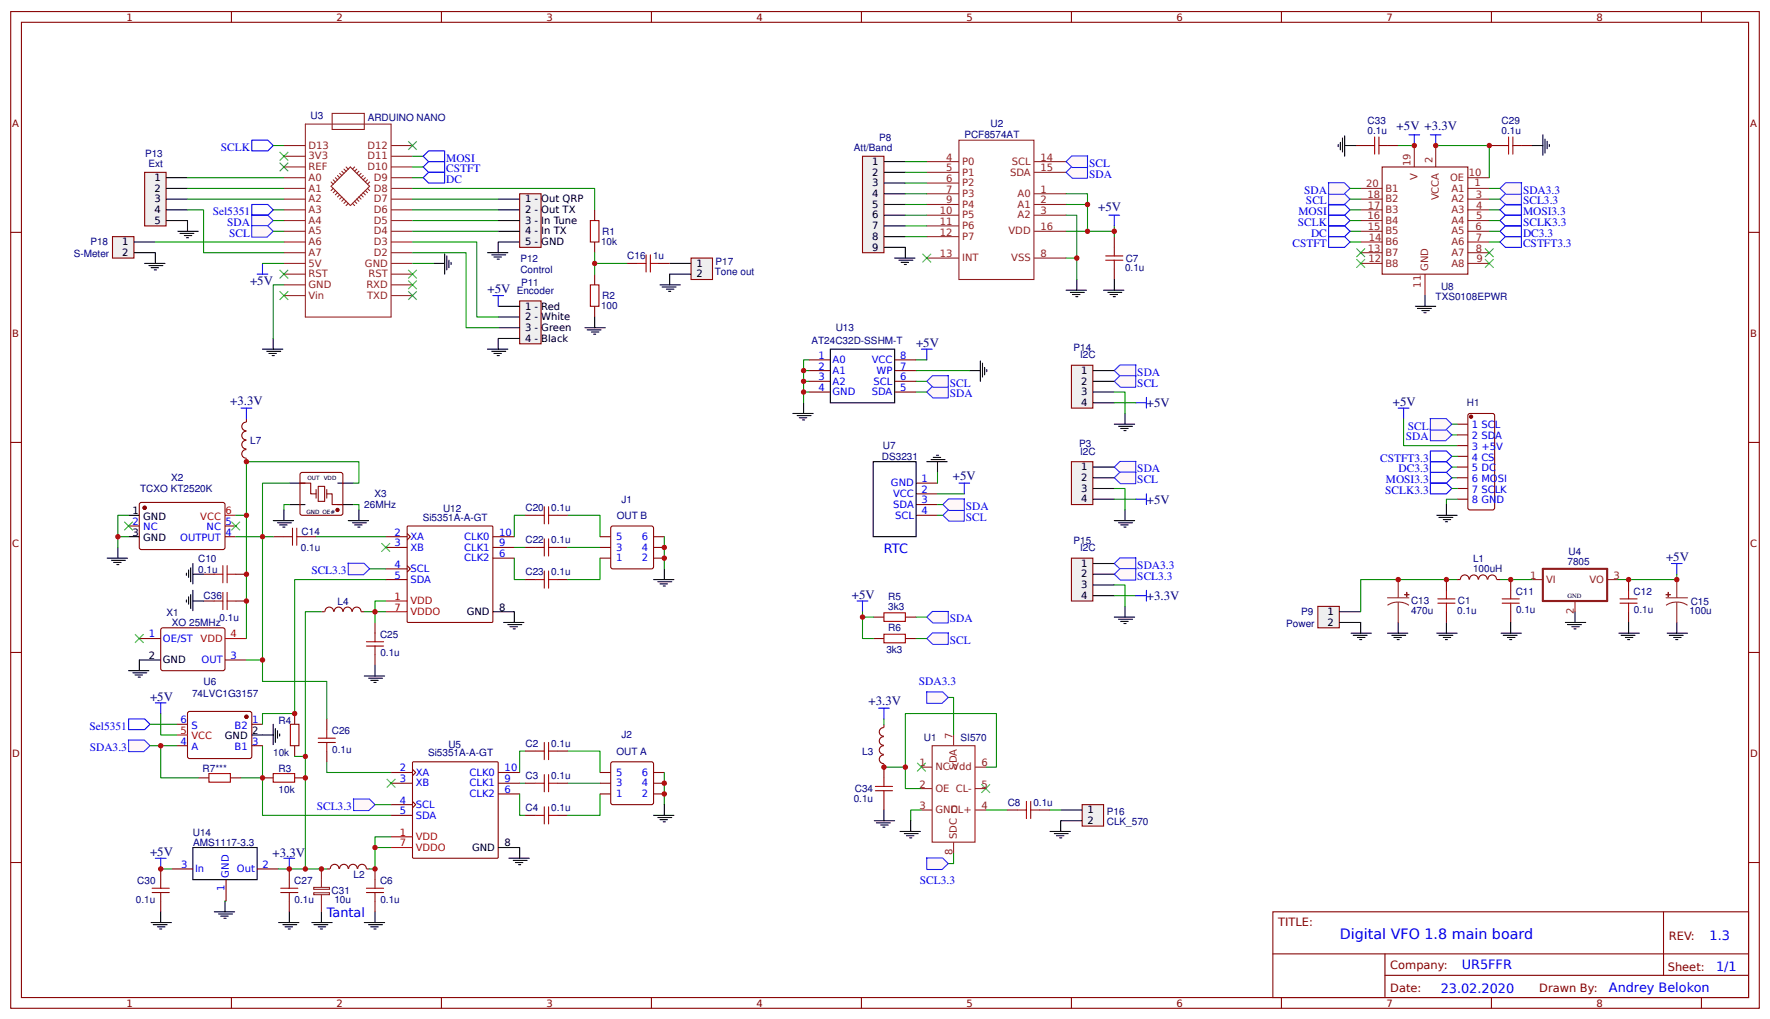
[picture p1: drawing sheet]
<svg xmlns="http://www.w3.org/2000/svg" width="437mm" height="252mm" viewBox="0 0 437 252" stroke-linecap="round" stroke-linejoin="round" font-family="sans-serif">
<defs><g id="words">
<text font-size="3.5" fill="#00f" x="330.9" y="231.9">Digital VFO 1.8 main board</text>
<g font-size="3.2" fill="#000080">
<text x="344.9" y="32.2">+5V +3.3V</text>
<text x="271.2" y="52">+5V</text>
<text x="61.7" y="70.4">+5V</text>
<text x="120.4" y="72.4">+5V</text>
<text x="226.2" y="85.7">+5V</text>
<text x="56.8" y="99.9">+3.3V</text>
<text x="283.2" y="100.5">+5V</text>
<text x="344" y="100.2">+5V</text>
<text x="235.3" y="118.5">+5V</text>
<text x="283.2" y="124.3">+5V</text>
<text x="411.4" y="138.5">+5V</text>
<text x="210.3" y="147.8">+5V</text>
<text x="283.2" y="148.1">+3.3V</text>
<text x="37" y="173">+5V</text>
<text x="214.5" y="174">+3.3V</text>
<text x="37" y="211.3">+5V</text>
<text x="67.3" y="211.6">+3.3V</text>
</g>
<g font-size="3.2" fill="#00f">
<text x="218.3" y="136.5">RTC</text>
<text x="80.7" y="226.4">Tantal</text>
<text x="422.2" y="232.1">1.3</text>
<text x="361" y="239.2">UR5FFR</text>
<text x="423.8" y="239.8">1/1</text>
<text x="355.8" y="245.1">23.02.2020</text>
<text x="397.3" y="245">Andrey Belokon</text>
</g>
<g font-size="2.8" fill="#00f">
<text x="54.6" y="37.3">SCLK</text>
<text x="110.2" y="39.9">MOSI</text>
<text x="268.9" y="41.2">SCL</text>
<text x="110.2" y="42.5">CSTFT</text>
<text x="110.2" y="45.2">DC</text>
<text x="268.9" y="43.9">SDA</text>
<text x="322" y="47.8">SDA</text>
<text x="376.1" y="47.8">SDA3.3</text>
<text x="52.5" y="53.1">Sel5351</text>
<text x="320.6" y="53.1">MOSI</text>
<text x="322.5" y="50.5">SCL</text>
<text x="376.1" y="50.5">SCL3.3</text>
<text x="376.1" y="53.1">MOSI3.3</text>
<text x="56.1" y="55.8">SDA</text>
<text x="56.6" y="58.4">SCL</text>
<text x="320.5" y="55.8">SCLK</text>
<text x="323.8" y="58.4">DC</text>
<text x="376.1" y="55.8">SCLK3.3</text>
<text x="376.1" y="58.4">DC3.3</text>
<text x="319.2" y="61.1">CSTFT</text>
<text x="376.1" y="61.1">CSTFT3.3</text>
<text x="234.6" y="95.5">SCL</text>
<text x="280.9" y="92.8">SDA</text>
<text x="280.9" y="95.5">SCL</text>
<text x="234.6" y="98.1">SDA</text>
<text x="347.6" y="106">SCL</text>
<text x="340.8" y="114">CSTFT3.3</text>
<text x="347.2" y="108.7">SDA</text>
<text x="280.9" y="116.6">SDA</text>
<text x="280.9" y="119.3">SCL</text>
<text x="342.2" y="119.3">MOSI3.3</text>
<text x="345.4" y="116.6">DC3.3</text>
<text x="238.5" y="125.9">SDA</text>
<text x="342.1" y="121.9">SCLK3.3</text>
<text x="238.5" y="128.5">SCL</text>
<text x="76.9" y="141.8">SCL3.3</text>
<text x="280.9" y="140.4">SDA3.3</text>
<text x="280.9" y="143.1">SCL3.3</text>
<text x="234.6" y="153.7">SDA</text>
<text x="234.6" y="159">SCL</text>
<text x="226.9" y="169.2">SDA3.3</text>
<text x="22.1" y="180.1">Sel5351</text>
<text x="22.2" y="185.4">SDA3.3</text>
<text x="78.2" y="200">SCL3.3</text>
<text x="227.2" y="218.1">SCL3.3</text>
</g>
<g font-size="2.8" fill="#800">
<text x="315.6" y="228.5">TITLE:</text>
<text x="412.1" y="232.1">REV:</text>
<text x="343.3" y="239.2">Company:</text>
<text x="411.9" y="239.7">Sheet:</text>
<text x="343.3" y="245">Date:</text>
<text x="380.1" y="245">Drawn By:</text>
</g>
<g font-size="2.5" fill="#800">
<text x="31.2" y="5.1">1</text>
<text x="83.1" y="5.1">2</text>
<text x="134.9" y="5.1">3</text>
<text x="186.8" y="5.1">4</text>
<text x="238.7" y="5.1">5</text>
<text x="290.5" y="5.1">6</text>
<text x="342.4" y="5.1">7</text>
<text x="394.2" y="5.1">8</text>
<text x="3" y="31.4">A</text>
<text x="432.2" y="31.4">A</text>
<text x="3" y="83.3">B</text>
<text x="432.2" y="83.3">B</text>
<text x="3" y="135.1">C</text>
<text x="432.2" y="135.1">C</text>
<text x="3" y="187">D</text>
<text x="432.2" y="187">D</text>
<text x="31.2" y="248.5">1</text>
<text x="83.1" y="248.5">2</text>
<text x="134.9" y="248.5">3</text>
<text x="186.8" y="248.5">4</text>
<text x="238.7" y="248.5">5</text>
<text x="290.5" y="248.5">6</text>
<text x="342.4" y="248.5">7</text>
<text x="394.2" y="248.5">8</text>
</g>
<g font-size="2.5" fill="#000080">
<text x="76.7" y="29.3">U3</text>
<text x="90.8" y="29.8">ARDUINO NANO</text>
<text x="217.1" y="34.8">P8</text>
<text x="238.1" y="34.1">PCF8574AT</text>
<text x="244.6" y="31.4">U2</text>
<text x="337.7" y="33">0.1u</text>
<text x="337.7" y="30.6">C33</text>
<text x="370.8" y="33">0.1u</text>
<text x="370.8" y="30.6">C29</text>
<text x="35.8" y="38.8">P13</text>
<text x="36.6" y="41.2">Ext</text>
<text x="210.9" y="37.3">Att/Band</text>
<text x="148.7" y="58">R1</text>
<text x="18.2" y="63.4">S-Meter</text>
<text x="22.3" y="60.5">P18</text>
<text x="128.5" y="64.7">P12</text>
<text x="148.4" y="60.4">10k</text>
<text x="154.9" y="64">C16</text>
<text x="161.3" y="64">1u</text>
<text x="176.7" y="65.5">P17</text>
<text x="278" y="64.6">C7</text>
<text x="128.5" y="67.3">Control</text>
<text x="128.7" y="70.7">P11</text>
<text x="176.5" y="67.9">Tone out</text>
<text x="277.8" y="67">0.1u</text>
<text x="355.9" y="71.5">U8</text>
<text x="127.6" y="72.6">Encoder</text>
<text x="148.4" y="76.3">100</text>
<text x="148.7" y="73.9">R2</text>
<text x="354.5" y="74.2">TXS0108EPWR</text>
<text x="206.4" y="81.8">U13</text>
<text x="200.4" y="85">AT24C32D-SSHM-T</text>
<text x="265.1" y="86.6">P14</text>
<text x="266.7" y="88.5">I2C</text>
<text x="362.2" y="100.3">H1</text>
<text x="61.8" y="109.6">L7</text>
<text x="217.8" y="113.5">DS3231</text>
<text x="218" y="110.8">U7</text>
<text x="266.5" y="110.4">P3</text>
<text x="266.7" y="112.3">I2C</text>
<text x="42.2" y="118.8">X2</text>
<text x="34.6" y="121.5">TCXO KT2520K</text>
<text x="90" y="125.4">26MHz</text>
<text x="92.5" y="122.8">X3</text>
<text x="153.5" y="124.1">J1</text>
<text x="104.4" y="128.5">Si5351A-A-GT</text>
<text x="109.4" y="126.4">U12</text>
<text x="129.8" y="126.2">C20</text>
<text x="136.1" y="126.2">0.1u</text>
<text x="152.3" y="128.1">OUT B</text>
<text x="74.3" y="136">0.1u</text>
<text x="74.5" y="132">C14</text>
<text x="129.8" y="134.1">C22</text>
<text x="136.1" y="134.1">0.1u</text>
<text x="265.1" y="134.2">P15</text>
<text x="266.7" y="136.1">I2C</text>
<text x="387.3" y="137">U4</text>
<text x="48.9" y="138.7">C10</text>
<text x="48.9" y="141.4">0.1u</text>
<text x="129.8" y="142">C23</text>
<text x="136.1" y="142">0.1u</text>
<text x="363.8" y="141.1">100uH</text>
<text x="363.8" y="138.8">L1</text>
<text x="387.1" y="139.4">7805</text>
<text x="50.3" y="148">C36</text>
<text x="83.3" y="149.3">L4</text>
<text x="219.3" y="148.1">R5</text>
<text x="348.5" y="149.2">C13</text>
<text x="360" y="149.2">C1</text>
<text x="374.3" y="146.8">C11</text>
<text x="403.4" y="146.8">C12</text>
<text x="417.5" y="149.3">C15</text>
<text x="41.1" y="152">X1</text>
<text x="42.5" y="154.6">XO 25MHz</text>
<text x="54.2" y="153.3">0.1u</text>
<text x="219.3" y="150.5">3k3</text>
<text x="219.4" y="155.9">R6</text>
<text x="317.6" y="154.7">Power</text>
<text x="321.4" y="151.8">P9</text>
<text x="348.4" y="151.6">470u</text>
<text x="359.8" y="151.6">0.1u</text>
<text x="374.4" y="151.4">0.1u</text>
<text x="403.5" y="151.4">0.1u</text>
<text x="417.2" y="151.7">100u</text>
<text x="93.9" y="157.4">C25</text>
<text x="93.9" y="162">0.1u</text>
<text x="218.9" y="161.1">3k3</text>
<text x="47.4" y="172.1">74LVC1G3157</text>
<text x="50.3" y="169.1">U6</text>
<text x="68.8" y="178.7">R4</text>
<text x="81.9" y="181.2">C26</text>
<text x="82" y="185.8">0.1u</text>
<text x="110.7" y="184.6">U5</text>
<text x="129.8" y="184.4">C2</text>
<text x="136.1" y="184.4">0.1u</text>
<text x="153.5" y="182.3">J2</text>
<text x="228.1" y="183">U1</text>
<text x="237.2" y="183">SI570</text>
<text x="50" y="190.6">R7***</text>
<text x="67.5" y="186.6">10k</text>
<text x="68.8" y="190.6">R3</text>
<text x="105.7" y="186.7">Si5351A-A-GT</text>
<text x="152.2" y="186.3">OUT A</text>
<text x="212.9" y="186.3">L3</text>
<text x="68.8" y="195.8">10k</text>
<text x="129.8" y="192.3">C3</text>
<text x="136.1" y="192.3">0.1u</text>
<text x="210.8" y="198">0.1u</text>
<text x="211.1" y="195.5">C34</text>
<text x="129.8" y="200.2">C4</text>
<text x="136.1" y="200.2">0.1u</text>
<text x="248.8" y="198.9">C8</text>
<text x="255.2" y="198.9">0.1u</text>
<text x="273.3" y="203.7">CLK_570</text>
<text x="273.3" y="201.3">P16</text>
<text x="47.6" y="206.5">U14</text>
<text x="47.7" y="208.8">AMS1117-3.3</text>
<text x="33.9" y="218.3">C30</text>
<text x="72.7" y="218.3">C27</text>
<text x="81.9" y="220.7">C31</text>
<text x="87.3" y="216.8">L2</text>
<text x="93.9" y="218.3">C6</text>
<text x="33.6" y="222.8">0.1u</text>
<text x="72.8" y="222.8">0.1u</text>
<text x="82.6" y="223">10u</text>
<text x="93.9" y="222.8">0.1u</text>
</g>
<g font-size="2.5" fill="#8d2323">
<text x="76.2" y="39.4">3V3</text>
<text x="76.2" y="36.7">D13</text>
<text x="90.7" y="39.4">D11</text>
<text x="90.7" y="36.7">D12</text>
<text x="233.6" y="39.6">4</text>
<text x="237.6" y="40.7">P0</text>
<text x="249.9" y="40.7">SCL</text>
<text x="256.9" y="39.6">14</text>
<text x="348.4" y="41.1" transform="rotate(-90 348.4 41.1)">19</text>
<text x="353.7" y="40.3" transform="rotate(-90 353.7 40.3)">2</text>
<text x="76.2" y="47.3">A1</text>
<text x="76.2" y="44.7">A0</text>
<text x="76.2" y="42">REF</text>
<text x="90.7" y="42">D10</text>
<text x="92.3" y="44.7">D9</text>
<text x="92.3" y="47.3">D8</text>
<text x="233.6" y="47.6">7</text>
<text x="233.6" y="44.9">6</text>
<text x="233.6" y="42.3">5</text>
<text x="237.6" y="46">P2</text>
<text x="237.6" y="43.3">P1</text>
<text x="249.4" y="43.3">SDA</text>
<text x="256.9" y="47.6">1</text>
<text x="256.9" y="42.3">15</text>
<text x="337.4" y="46.1">20</text>
<text x="342.1" y="47.3">B1</text>
<text x="350" y="44.4" transform="rotate(-90 350 44.4)">V</text>
<text x="358.1" y="44.8">OE</text>
<text x="358.4" y="47.3">A1</text>
<text x="362.7" y="43.5">10</text>
<text x="364.1" y="46">1</text>
<text x="76.2" y="52.6">A3</text>
<text x="76.2" y="50">A2</text>
<text x="92.3" y="50">D7</text>
<text x="92.3" y="52.6">D6</text>
<text x="232.1" y="52.9">10</text>
<text x="233.6" y="50.2">9</text>
<text x="237.6" y="53.9">P5</text>
<text x="237.6" y="51.3">P4</text>
<text x="237.6" y="48.6">P3</text>
<text x="251.3" y="53.9">A2</text>
<text x="251.3" y="51.3">A1</text>
<text x="251.3" y="48.6">A0</text>
<text x="256.9" y="52.9">3</text>
<text x="256.9" y="50.2">2</text>
<text x="337.7" y="48.9">18</text>
<text x="337.8" y="51.5">17</text>
<text x="342.1" y="52.6">B3</text>
<text x="342.1" y="50">B2</text>
<text x="355.3" y="49.5" transform="rotate(-90 355.3 49.5)">VCCA</text>
<text x="358.4" y="50">A2</text>
<text x="358.4" y="52.6">A3</text>
<text x="364.4" y="48.9">3</text>
<text x="364.5" y="51.6">4</text>
<text x="76.2" y="57.9">A5</text>
<text x="76.2" y="55.2">A4</text>
<text x="92.3" y="55.2">D5</text>
<text x="92.3" y="57.9">D4</text>
<text x="232.1" y="58.2">12</text>
<text x="232.1" y="55.5">11</text>
<text x="237.6" y="59.2">P7</text>
<text x="237.6" y="56.6">P6</text>
<text x="249" y="57.9">VDD</text>
<text x="256.9" y="56.8">16</text>
<text x="337.7" y="54.2">16</text>
<text x="337.8" y="56.8">15</text>
<text x="338" y="59.5">14</text>
<text x="342.1" y="57.9">B5</text>
<text x="342.1" y="55.2">B4</text>
<text x="358.4" y="55.2">A4</text>
<text x="358.4" y="57.9">A5</text>
<text x="364.3" y="56.8">6</text>
<text x="364.4" y="59.5">7</text>
<text x="364.5" y="54.2">5</text>
<text x="76.2" y="65.8">5V</text>
<text x="76.2" y="63.2">A7</text>
<text x="76.2" y="60.5">A6</text>
<text x="90.1" y="65.8">GND</text>
<text x="92.3" y="60.5">D3</text>
<text x="92.3" y="63.2">D2</text>
<text x="232.1" y="63.4">13</text>
<text x="237.6" y="64.5">INT</text>
<text x="249.7" y="64.5">VSS</text>
<text x="256.9" y="63.4">8</text>
<text x="337.8" y="62.1">13</text>
<text x="337.9" y="64.7">12</text>
<text x="342.1" y="65.8">B8</text>
<text x="342.1" y="63.2">B7</text>
<text x="342.1" y="60.5">B6</text>
<text x="358.4" y="60.5">A6</text>
<text x="358.4" y="63.2">A7</text>
<text x="358.4" y="65.8">A8</text>
<text x="364.4" y="62.1">8</text>
<text x="364.6" y="64.7">9</text>
<text x="76.2" y="71.1">GND</text>
<text x="76.2" y="68.5">RST</text>
<text x="90.5" y="71.1">RXD</text>
<text x="91" y="68.5">RST</text>
<text x="350.9" y="71" transform="rotate(-90 350.9 71)">11</text>
<text x="352.7" y="66.9" transform="rotate(-90 352.7 66.9)">GND</text>
<text x="76.2" y="73.8">Vin</text>
<text x="90.7" y="73.8">TXD</text>
<text x="377.8" y="142.8">1</text>
<text x="381.8" y="143.9">VI</text>
<text x="392.5" y="143.9">VO</text>
<text x="398.5" y="142.8">3</text>
<text x="388.7" y="151.5" transform="rotate(-90 388.7 151.5)">2</text>
<text x="235.2" y="182.5" transform="rotate(-90 235.2 182.5)">7</text>
<text x="227" y="189.1">1</text>
<text x="231" y="190.2">NC Vdd</text>
<text x="236.3" y="190" transform="rotate(-90 236.3 190)">SDA</text>
<text x="242.4" y="189.1">6</text>
<text x="227" y="194.4">2</text>
<text x="231" y="195.5">OE CL-</text>
<text x="242.4" y="194.4">5</text>
<text x="227" y="199.7">3</text>
<text x="231" y="200.8">GND</text>
<text x="234.8" y="200.8">CL+</text>
<text x="242.4" y="199.7">4</text>
<text x="236.3" y="207.1" transform="rotate(-90 236.3 207.1)">SDC</text>
<text x="235.2" y="211.1" transform="rotate(-90 235.2 211.1)">8</text>
</g>
<g font-size="2.5">
<text x="215.4" y="40.7">1</text>
<text x="38.1" y="44.7">1</text>
<text x="38.1" y="47.3">2</text>
<text x="215.4" y="43.3">2</text>
<text x="215.4" y="46">3</text>
<text x="38.1" y="50">3</text>
<text x="38.1" y="52.6">4</text>
<text x="129.6" y="50">1 - Out QRP</text>
<text x="129.6" y="52.6">2 - Out TX</text>
<text x="215.4" y="48.6">4</text>
<text x="215.4" y="51.3">5</text>
<text x="215.4" y="53.9">6</text>
<text x="38.1" y="55.2">5</text>
<text x="129.6" y="55.2">3 - In Tune</text>
<text x="129.6" y="57.9">4 - In TX</text>
<text x="215.4" y="56.6">7</text>
<text x="215.4" y="59.2">8</text>
<text x="30.2" y="60.5">1</text>
<text x="30.2" y="63.2">2</text>
<text x="129.6" y="60.5">5 - GND</text>
<text x="172" y="65.8">1</text>
<text x="215.4" y="61.9">9</text>
<text x="172" y="68.5">2</text>
<text x="129.6" y="76.4">1 - Red</text>
<text x="129.6" y="79.1">2 - White</text>
<text x="129.6" y="81.7">3 - Green</text>
<text x="129.6" y="84.3">4 - Black</text>
<text x="267" y="92.3">1</text>
<text x="267" y="94.9">2</text>
<text x="267" y="97.6">3</text>
<text x="267" y="100.2">4</text>
<text x="267" y="116.1">1</text>
<text x="267" y="118.7">2</text>
<text x="267" y="121.4">3</text>
<text x="267" y="124">4</text>
<text x="32.7" y="126.9">1</text>
<text x="35.4" y="128.3">GND</text>
<text x="32.7" y="132.2">3</text>
<text x="35.4" y="133.6">GND</text>
<text x="267" y="139.9">1</text>
<text x="267" y="142.6">2</text>
<text x="267" y="145.2">3</text>
<text x="267" y="147.8">4</text>
<text x="115.3" y="151.8">GND</text>
<text x="123.3" y="150.8">8</text>
<text x="327.8" y="151.8">1</text>
<text x="327.8" y="154.5">2</text>
<text x="36.8" y="162.7">2</text>
<text x="40.2" y="163.7">GND</text>
<text x="55.5" y="182.5">GND</text>
<text x="62.3" y="181.2">2</text>
<text x="268.6" y="200.8">1</text>
<text x="268.6" y="203.4">2</text>
<text x="124.6" y="209">8</text>
<text x="116.6" y="210">GND</text>
</g>
<g font-size="2.5" fill="#00f">
<text x="202.2" y="88.6">1</text>
<text x="205.6" y="89.6">A0</text>
<text x="215.3" y="89.6">VCC</text>
<text x="222.2" y="88.6">8</text>
<text x="202.2" y="91.2">2</text>
<text x="202.2" y="93.9">3</text>
<text x="205.6" y="92.3">A1</text>
<text x="205.6" y="94.9">A2</text>
<text x="215.7" y="94.9">SCL</text>
<text x="216.5" y="92.3">WP</text>
<text x="222.2" y="93.9">6</text>
<text x="222.2" y="91.2">7</text>
<text x="202.2" y="96.5">4</text>
<text x="205.6" y="97.6">GND</text>
<text x="215.3" y="97.6">SDA</text>
<text x="222.2" y="96.5">5</text>
<text x="363.5" y="105.8">1 SCL</text>
<text x="363.5" y="108.4">2 SDA</text>
<text x="363.5" y="111.1">3 +5V</text>
<text x="363.5" y="113.7">4 CS</text>
<text x="227.5" y="119">1</text>
<text x="363.5" y="116.4">5 DC</text>
<text x="363.5" y="119">6 MOSI</text>
<text x="220" y="120.1">GND</text>
<text x="220.5" y="122.7">VCC</text>
<text x="220.6" y="125.4">SDA</text>
<text x="227.5" y="121.7">2</text>
<text x="227.5" y="124.3">3</text>
<text x="363.5" y="121.7">7 SCLK</text>
<text x="363.5" y="124.3">8 GND</text>
<text x="32.7" y="129.6">2</text>
<text x="35.4" y="130.9">NC</text>
<text x="51" y="130.9">NC</text>
<text x="55.7" y="129.6">5</text>
<text x="221" y="128">SCL</text>
<text x="227.5" y="126.9">4</text>
<text x="44.5" y="133.6">OUTPUT</text>
<text x="55.7" y="132.2">4</text>
<text x="97.4" y="132.2">2</text>
<text x="97.4" y="134.9">3</text>
<text x="101.3" y="133.3">XA</text>
<text x="101.3" y="135.9">XB</text>
<text x="114.6" y="135.9">CLK1</text>
<text x="114.6" y="133.3">CLK0</text>
<text x="123.3" y="137.5">6</text>
<text x="123.3" y="134.9">9</text>
<text x="123.3" y="132.2">10</text>
<text x="152.1" y="135.9">3</text>
<text x="152.1" y="133.3">5</text>
<text x="158.5" y="135.9">4</text>
<text x="158.5" y="133.3">6</text>
<text x="97.4" y="140.2">4</text>
<text x="97.4" y="142.8">5</text>
<text x="101.3" y="141.2">SCL</text>
<text x="101.3" y="143.9">SDA</text>
<text x="114.6" y="138.6">CLK2</text>
<text x="152.1" y="138.6">1</text>
<text x="158.5" y="138.6">2</text>
<text x="36.8" y="157.4">1</text>
<text x="40.2" y="158.4">OE/ST</text>
<text x="49.8" y="163.7">OUT</text>
<text x="56.9" y="162.7">3</text>
<text x="44.6" y="178.5">6</text>
<text x="47.3" y="179.9">S</text>
<text x="57.9" y="179.9">B2</text>
<text x="62.3" y="178.5">1</text>
<text x="44.6" y="183.8">4</text>
<text x="47.3" y="185.2">A</text>
<text x="57.9" y="185.2">B1</text>
<text x="62.3" y="183.8">3</text>
<text x="98.7" y="190.4">2</text>
<text x="102.7" y="191.5">XA</text>
<text x="115.9" y="191.5">CLK0</text>
<text x="124.6" y="190.4">10</text>
<text x="152.1" y="191.5">5</text>
<text x="158.5" y="191.5">6</text>
<text x="98.7" y="193.1">3</text>
<text x="102.7" y="194.2">XB</text>
<text x="115.9" y="196.8">CLK2</text>
<text x="115.9" y="194.2">CLK1</text>
<text x="124.6" y="195.7">6</text>
<text x="124.6" y="193.1">9</text>
<text x="152.1" y="196.8">1</text>
<text x="152.1" y="194.2">3</text>
<text x="158.5" y="196.8">2</text>
<text x="158.5" y="194.2">4</text>
<text x="98.7" y="198.4">4</text>
<text x="98.7" y="201">5</text>
<text x="102.7" y="199.4">SCL</text>
<text x="102.7" y="202.1">SDA</text>
<text x="44.7" y="214.3">3</text>
<text x="48.2" y="215.3">In</text>
<text x="58.5" y="215.3">Out</text>
<text x="64.8" y="214.3">2</text>
<text x="55.4" y="220.1" transform="rotate(-90 55.4 220.1)">1</text>
<text x="56.5" y="216.6" transform="rotate(-90 56.5 216.6)">GND</text>
</g>
<g font-size="2.5" fill="#f00">
<text x="49.4" y="128.3">VCC</text>
<text x="55.7" y="126.9">6</text>
<text x="97.4" y="148.1">1</text>
<text x="101.3" y="149.2">VDD</text>
<text x="97.4" y="150.8">7</text>
<text x="101.3" y="151.8">VDDO</text>
<text x="49.5" y="158.4">VDD</text>
<text x="56.9" y="157.4">4</text>
<text x="44.6" y="181.2">5</text>
<text x="47.3" y="182.5">VCC</text>
<text x="98.7" y="206.3">1</text>
<text x="98.7" y="209">7</text>
<text x="102.7" y="207.4">VDD</text>
<text x="102.7" y="210">VDDO</text>
</g>
<text font-size="1.6" x="387.1" y="147.6">GND</text>
<g font-size="1.4">
<text x="75.9" y="118.5">OUT</text>
<text x="79.9" y="118.5">VDD</text>
<text x="75.7" y="126.9">GND OE#</text>
</g>
</g></defs>
<g fill="none" stroke="#800" stroke-width=".26">
<path d="M2.6 2.9h431.8v246h-431.8zM5.3 5.5h426.5v240.8h-426.5zM57.1 2.9v2.6M109 2.9v2.6M160.9 2.9v2.6M212.7 2.9v2.6M264.6 2.9v2.6M316.4 2.9v2.6M368.3 2.9v2.6M420.2 2.9v2.6M2.6 57.4h2.7M431.8 57.4h2.6"/>
<path d="M2.6 109.2h2.7M431.8 109.2h2.6M2.6 161.1h2.7M431.8 161.1h2.6M2.6 212.9h2.7M431.8 212.9h2.6M314.3 225.1h117.5v21.2h-117.5zM314.4 235.5h117.3M342 235.5v10.6M410.8 225.1v15.7M57.1 246.3v2.6M109 246.3v2.6"/>
<path d="M160.9 246.3v2.6M212.7 246.3v2.6M264.6 246.3v2.6M316.4 246.3v2.6M342 240.8h89.7M368.3 246.3v2.6M420.2 246.3v2.6"/>
</g>
<g fill="#fff7f8" stroke="#430aff" stroke-width=".26">
<path d="M371.8 47.8h4l-.1 2.8h-3.8l-1.5-1.4z"/>
<path d="M371.8 45.1h4l-.1 2.9h-3.8l-1.5-1.5z"/>
<path d="M328 47.8h4l1.4 1.4-1.5 1.4h-3.8z"/>
<path d="M328 45.1h4l1.4 1.4-1.5 1.5h-3.8z"/>
</g>
<path d="M347.9 33.3h2.7M349.2 33.3v2.6M353.2 33.3h2.7M354.5 33.3v2.6" fill="none" stroke="#00f" stroke-width=".26"/>
<g fill="none" stroke="#8d2323" stroke-width=".26">
<path d="M349.2 35.9v5.3M354.5 35.9v5.3M336 46.5h5.3M336 49.2h5.3M336 51.8h5.3M336 54.5h5.3M336 57.1h5.3M336 59.7h5.3M362.5 46.5h5.3M362.5 49.2h5.3M362.5 51.8h5.3M362.5 54.5h5.3"/>
<path d="M362.5 57.1h5.3M362.5 59.7h5.3M362.5 43.9h5.3M336 62.4h5.3M336 65h5.3M351.9 67.7v5.3M362.5 62.4h5.3M362.5 65h5.3M378.4 143.1h2.6M388.9 148.4v2.6M396.9 143.1h2.6"/>
</g>
<path d="M341.3 41.2h21.2v26.5h-21.2z" fill="none" stroke="#800" stroke-width=".26"/>
<path d="M349.5 75.6h5M350 76.1h3.5M351.1 76.7h1.9M351.6 77.2h.6M351.9 73v2.6" fill="none" stroke="#000" stroke-width=".26"/>
<path d="M354.5 35.9h13.3v8M333.4 46.5h2.6M333.4 49.2h2.6M367.8 46.5h2.6M367.8 49.2h2.6" fill="none" stroke="#080" stroke-width=".26"/>
<path d="M381 140.4h15.9v8h-15.9z" fill="none" stroke="#8d2323" stroke-width=".53"/>
<g fill="#fff7f8" stroke="#430aff" stroke-width=".26">
<path d="M62.1 53.1h4l1.4 1.4-1.6 1.4h-3.7z"/>
<path d="M62.1 55.7h4l1.4 1.4-1.6 1.5h-3.7z"/>
</g>
<path d="M67.5 54.5h2.6M67.5 57.1h2.6M128.3 196v5.3h1.3M128.3 193.4h1.3M129.6 185.4h-1.3v5.3" fill="none" stroke="#080" stroke-width=".26"/>
<path d="M125.7 211.9h5M126.7 212.4h3.5M127.3 212.9h1.8M128.1 213.5h.5M128.3 209.2v2.7" fill="none" stroke="#000" stroke-width=".26"/>
<path d="M132.3 185.4h2.1M132.3 193.4h2.1M134.4 183.3v4.2M134.4 191.2v4.3M134.4 199.2v4.2M135.5 185.4h2.1M135.5 183.3v4.2M135.5 191.2v4.3M135.5 199.2v4.2M135.5 193.4h2.1M132.3 201.3h2.1M135.5 201.3h2.1" fill="none" stroke="#a00000" stroke-width=".26"/>
<path d="M129.6 185.4h2.7M129.6 193.4h2.7M137.6 185.4h2.6M137.6 193.4h2.6M129.6 201.3h2.7M137.6 201.3h2.6" fill="none" stroke="#800" stroke-width=".26"/>
<g fill="none" stroke="#8d2323" stroke-width=".26">
<path d="M228.9 39.9h7.9M236.8 34.6h18.5v34.4h-18.5zM255.3 39.9h8M228.9 58.4h7.9M228.9 55.8h7.9M228.9 53.1h7.9M228.9 50.5h7.9M228.9 47.8h7.9M228.9 45.2h7.9M228.9 42.5h7.9M255.3 53.1h8M255.3 50.5h8"/>
<path d="M255.3 47.8h8M255.3 42.5h8M255.3 57.1h8M228.9 63.7h7.9M255.3 63.7h8"/>
</g>
<g fill="#fff7f8" stroke="#430aff" stroke-width=".26">
<path d="M264.6 41.2h4v2.8h-3.8l-1.5-1.5z"/>
<path d="M264.6 38.5h4v2.9h-3.8l-1.5-1.5z"/>
</g>
<g fill="none" stroke="#000" stroke-width=".26">
<path d="M107.2 65h2.6M109.8 62.7v5M110.3 63.2v3.4M110.9 64.2v1.9M111.4 64.8v.5M263.3 71.6h5M264.3 72.2h3.5M264.8 72.7h1.9M265.6 73.2h.6M265.9 69v2.6M272.5 71.6h5M273.6 72.2h3.4"/>
<path d="M274.1 72.7h1.9M274.9 73.2h.5M275.2 69v2.6M64.8 86.2h5M65.9 86.7h3.4M66.4 87.3h1.9M67.2 87.8h.5M67.5 83.6v2.6"/>
</g>
<path d="M263.3 53.1h2.6v10.6h-2.6M263.3 47.8h5.3v2.7M263.3 50.5h5.3v6.6M275.2 55.8v1.3h-11.9M275.2 57.1v1.3M64.8 65h5.3M70.1 70.3h-2.6v13.3M101.9 65h5.3M265.9 63.7v5.3M140.2 185.4h8v5.3M140.2 193.4h8M148.2 196v5.3h-8" fill="none" stroke="#080" stroke-width=".26"/>
<path d="M273.8 53.1h2.7M275.2 53.1v2.7M63.5 67.7h2.6M64.8 65v2.7" fill="none" stroke="#00f" stroke-width=".26"/>
<path d="M273 64.2h4.3M273 63.2h4.3M275.2 61.1v2.1M275.2 64.2v2.2" fill="none" stroke="#a00000" stroke-width=".26"/>
<path d="M275.2 58.4v2.7M275.2 66.4v2.6" fill="none" stroke="#800" stroke-width=".26"/>
<path d="M213 38.6h5.3v23.8h-5.3z" fill="#efefef" stroke="#800" stroke-width=".26"/>
<g fill="none" stroke="#000" stroke-width=".26">
<path d="M218.3 39.9h5.3M218.3 42.5h5.3M218.3 45.2h5.3M218.3 47.8h5.3M218.3 50.5h5.3M218.3 53.1h5.3M218.3 55.8h5.3M218.3 58.4h5.3M218.3 61.1h5.3v2.6M220.9 63.7h5.1M222 64.2h3.4M222.5 64.8h1.9"/>
<path d="M223.3 65.3h.5M123 209.2h5.3"/>
</g>
<path d="M223.6 39.9h5.3M223.6 42.5h5.3M223.6 45.2h5.3M223.6 47.8h5.3M223.6 50.5h5.3M223.6 53.1h5.3M223.6 55.8h5.3M223.6 58.4h5.3" fill="none" stroke="#080" stroke-width=".26"/>
<path d="M96.6 190.7h5.3M96.6 193.4h5.3M96.6 198.6h5.3M101.9 189.9l.8 .8-.8 .8M101.9 197.9l.8 .7-.8 .8M101.9 188.2l.2-.1h20.7l.2 .1v23.4l-.1 .2-20.8 .1-.2-.2zM123 190.7h5.3M123 193.4h5.3M123 196h5.3M96.6 201.3h5.3" fill="none" stroke="#800" stroke-width=".26"/>
<path d="M96.6 206.6h5.3M96.6 209.2h5.3" fill="none" stroke="#f00" stroke-width=".26"/>
<path d="M325.4 149.7h5.3v5.3h-5.3z" fill="#efefef" stroke="#800" stroke-width=".26"/>
<g fill="none" stroke="#000" stroke-width=".26">
<path d="M330.7 151h5.3M330.7 153.7h5.3v2.6M333.6 156.3h5.1M334.2 156.8h3.4M335.2 157.4h1.9M335.8 157.9h.5M370.7 156.3h5M371.2 156.8h3.4M372.3 157.4h1.8M372.8 157.9h.5M373.1 153.7v2.6M386.6 153.7h5"/>
<path d="M387.1 154.2h3.4M388.1 154.7h1.9M388.7 155.3h.5M388.9 151v2.7M399.8 156.3h5M400.3 156.8h3.5M401.4 157.4h1.8M401.9 157.9h.5M402.2 153.7v2.6"/>
</g>
<path d="M370.9 148.9h4.3M370.9 147.8h4.3M373.1 145.7v2.1M373.1 148.9v2.1M400 148.9h4.3M400 147.8h4.3M402.2 145.7v2.1M402.2 148.9v2.1" fill="none" stroke="#a00000" stroke-width=".26"/>
<path d="M373.1 143.1v2.6M373.1 151v2.7M402.2 143.1v2.6M402.2 151v2.7" fill="none" stroke="#800" stroke-width=".26"/>
<path d="M370.4 143.1h8M399.5 143.1h14.6" fill="none" stroke="#080" stroke-width=".26"/>
<path d="M412.7 139.1h2.7M414.1 139.1v2.7" fill="none" stroke="#00f" stroke-width=".26"/>
<path d="M128.3 74.3h5.3v10.6h-5.3z" fill="#efefef" stroke="#800" stroke-width=".26"/>
<g fill="none" stroke="#000" stroke-width=".26">
<path d="M43.9 57.1h5M44.4 57.6h3.5M45.5 58.2h1.9M46 58.7h.6M46.3 54.5v2.6M123 59.7v2.7M120.4 62.4h5M121.4 62.9h3.5M122 63.4h1.8M122.8 64h.5M123 75.6h5.3M123 78.3h5.3"/>
<path d="M120.4 86.2h5M121.4 86.7h3.5M122 87.3h1.8M122.8 87.8h.5M123 80.9h5.3M128.3 83.6h-5.3v2.6M275.2 104.7h5M276.2 105.3h3.5M276.8 105.8h1.8M277.5 106.3h.6M277.8 102.1v2.6M411.7 156.3h5"/>
<path d="M412.2 156.8h3.5M413.3 157.4h1.8M413.8 157.9h.5M414.1 153.7v2.6"/>
</g>
<path d="M121.7 73h2.7M123 73v2.6" fill="none" stroke="#00f" stroke-width=".26"/>
<path d="M46.3 49.2h23.8M46.3 46.5h23.8M101.9 59.7h15.8v18.6h5.3M101.9 57.1h21.1M101.9 54.5h21.1M101.9 51.8h21.1M101.9 49.2h21.1M101.9 62.4h13.2v18.5h7.9" fill="none" stroke="#080" stroke-width=".26"/>
<g fill="#fff7f8" stroke="#430aff" stroke-width=".26">
<path d="M275.2 91.5l1.4-1.4h3.9v2.8h-3.8z"/>
<path d="M275.2 94.1l1.4-1.3h3.9v2.8h-3.8z"/>
</g>
<path d="M359.8 143.1h-23.8v7.9M64.8 184.1v17.2h31.8" fill="none" stroke="#080" stroke-width=".26"/>
<g fill="none" stroke="#8d2323" stroke-width=".26">
<path d="M70.1 38.6h5.3M70.1 35.9h5.3M75.4 30.6h21.2v47.7h-21.2zM82 28h8v4h-8zM96.6 38.6h5.3M96.6 35.9h5.3M70.1 41.2h5.3M70.1 43.9h5.3M70.1 46.5h5.3M70.1 49.2h5.3M70.1 51.8h5.3M70.1 54.5h5.3"/>
<path d="M70.1 57.1h5.3M70.1 59.7h5.3M81.8 44.9l.5 .6M82.3 44.4l.5 .5M82.3 46.5l-.5 .5M82.8 43.9l.5 .5M82.8 47l-.5 .6M83.3 43.3l.6 .6M83.3 47.6l-.5 .5M83.9 42.8l.5 .5M83.9 48.1l-.6 .5M84.4 42.3l.5 .5"/>
<path d="M84.4 48.6l-.5 .6M84.9 41.8l.6 .5M84.9 49.2l-.5 .5M85.5 41.2l.5 .6M85.5 49.7l-.6 .5M86 50.2l-.5 .5M86.5 41.2l4.8 4.8-4.8 4.7-4.7-4.7zM87 50.2l.6 .5M87.6 49.7l.5 .5M87.6 41.2l-.6 .6M88.1 49.2l.5 .5M88.1 41.8l-.5 .5"/>
<path d="M88.6 48.6l.6 .6M88.6 42.3l-.5 .5M89.2 48.1l.5 .5M89.2 42.8l-.6 .5M89.7 47.6l.5 .5M89.7 43.3l-.5 .6M90.2 43.9l-.5 .5M90.2 47l.6 .6M90.8 44.4l-.6 .5M90.8 46.5l.5 .5M91.3 44.9l-.5 .6M96.6 41.2h5.3"/>
<path d="M96.6 43.9h5.3M96.6 46.5h5.3M96.6 49.2h5.3M96.6 51.8h5.3M96.6 54.5h5.3M96.6 57.1h5.3M96.6 59.7h5.3M70.1 62.4h5.3M70.1 65h5.3M70.1 67.7h5.3M70.1 70.3h5.3M70.1 73h5.3"/>
<path d="M96.6 62.4h5.3M96.6 65h5.3M96.6 67.7h5.3M96.6 70.3h5.3M96.6 73h5.3"/>
</g>
<g fill="none" stroke="#000" stroke-width=".26">
<path d="M275.2 128.5h5M276.2 129.1h3.5M276.8 129.6h1.8M277.5 130.1h.6M277.8 125.9v2.6M354.8 156.3h5M355.3 156.8h3.5M356.4 157.4h1.8M356.9 157.9h.6M357.2 153.7v2.6M90 227.8h5M91 228.3h3.5"/>
<path d="M91.5 228.8h1.9M92.3 229.3h.6M92.6 225.1v2.7"/>
</g>
<path d="M355.1 148.9h4.2M355.1 147.8h4.2M357.2 145.7v2.1M357.2 148.9v2.1M90.5 219.3h4.2M92.6 217.2v2.1M90.5 220.3h4.2M92.6 220.3v2.2" fill="none" stroke="#a00000" stroke-width=".26"/>
<path d="M357.2 143.1v2.6M357.2 151v2.7M359.8 143.1h.8M360.7 143.1a1.06 1.06 0 0 1 1-1.2 1.06 1.06 0 0 1 1.1 1.2M362.9 143.1a1.06 1.06 0 0 1 1.1-1.2 1.06 1.06 0 0 1 1 1.2M365.1 143.1a1.06 1.06 0 0 1 1.1-1.2 1.06 1.06 0 0 1 1 1.2M367.4 143.1a1.06 1.06 0 0 1 1.1-1.2 1.06 1.06 0 0 1 1 1.2M369.6 143.1h.8M92.6 214.5v2.7M92.6 222.5v2.6" fill="none" stroke="#800" stroke-width=".26"/>
<g fill="#fff7f8" stroke="#430aff" stroke-width=".26">
<path d="M275.2 115.3l1.4-1.4h3.9v2.9h-3.8z"/>
<path d="M275.2 118l1.4-1.4h3.9v2.8h-3.8z"/>
</g>
<path d="M275.2 152.3h5M276.2 152.9h3.5M276.8 153.4h1.8M277.5 153.9h.6M277.8 149.7v2.6" fill="none" stroke="#000" stroke-width=".26"/>
<path d="M264.6 90.2h5.3v10.6h-5.3z" fill="#efefef" stroke="#800" stroke-width=".26"/>
<path d="M269.9 91.5h5.3M269.9 94.1h5.3M269.9 96.8h5.3M269.9 99.4h5.3" fill="none" stroke="#000" stroke-width=".26"/>
<path d="M280.5 99.4h2.6M283.1 98.1v2.7" fill="none" stroke="#00f" stroke-width=".26"/>
<path d="M275.2 96.8h2.6v5.3M275.2 99.4h5.3" fill="none" stroke="#080" stroke-width=".26"/>
<path d="M264.6 114h5.3v10.6h-5.3z" fill="#efefef" stroke="#800" stroke-width=".26"/>
<path d="M269.9 115.3h5.3M269.9 118h5.3M269.9 120.6h5.3M269.9 123.2h5.3" fill="none" stroke="#000" stroke-width=".26"/>
<path d="M280.5 123.2h2.6M283.1 121.9v2.7" fill="none" stroke="#00f" stroke-width=".26"/>
<path d="M275.2 120.6h2.6v5.3M275.2 123.2h5.3" fill="none" stroke="#080" stroke-width=".26"/>
<path d="M264.6 137.8h5.3v10.6h-5.3z" fill="#efefef" stroke="#800" stroke-width=".26"/>
<path d="M269.9 139.1h5.3M269.9 141.8h5.3M269.9 144.4h5.3M269.9 147.1h5.3" fill="none" stroke="#000" stroke-width=".26"/>
<path d="M101.9 46.5h44.9v5.3M275.2 144.4h2.6v5.3M275.2 147.1h5.3" fill="none" stroke="#080" stroke-width=".26"/>
<path d="M128.3 47.8h5.3v13.3h-5.3z" fill="#efefef" stroke="#800" stroke-width=".26"/>
<path d="M123 49.2h5.3M123 51.8h5.3M123 54.5h5.3M123 57.1h5.3M123 59.7h5.3" fill="none" stroke="#000" stroke-width=".26"/>
<path d="M170.7 63.7h5.2v5.3h-5.2z" fill="#efefef" stroke="#800" stroke-width=".26"/>
<path d="M146.8 78.3v2.6M163 70.3h5M163.5 70.9h3.5M164.6 71.4h1.8M165.1 71.9h.5M165.4 65h5.3M170.7 67.7h-5.3v2.6M144.5 80.9h5M145 81.4h3.4M146 82h1.9M146.6 82.5h.5" fill="none" stroke="#000" stroke-width=".26"/>
<path d="M145.8 54.5h2.1v5.2h-2.1zM145.8 70.3h2.1v5.3h-2.1zM157.4 65h2.1M159.5 62.9v4.3M160.6 65h2.1M160.6 62.9v4.3" fill="none" stroke="#a00000" stroke-width=".26"/>
<path d="M146.8 51.8v2.7M146.8 59.7v2.7M146.8 67.7v2.6M146.8 75.6v2.7M154.8 65h2.6M162.7 65h2.7" fill="none" stroke="#800" stroke-width=".26"/>
<path d="M146.8 62.4v5.3M146.8 65h8" fill="none" stroke="#080" stroke-width=".26"/>
<path d="M27.8 58.4h5.3v5.3h-5.3z" fill="#efefef" stroke="#800" stroke-width=".26"/>
<path d="M33.1 59.7h5.3M33.1 62.4h5.3v2.6M35.7 65h5M36.8 65.6h3.4M37.3 66.1h1.9M38.1 66.6h.5" fill="none" stroke="#000" stroke-width=".26"/>
<path d="M38.4 59.7h31.7" fill="none" stroke="#080" stroke-width=".26"/>
<path d="M35.7 42.5h5.3v13.3h-5.3z" fill="#efefef" stroke="#800" stroke-width=".26"/>
<path d="M41 43.9h5.3M41 46.5h5.3M41 49.2h5.3M41 51.8h5.3M41 54.5h5.3" fill="none" stroke="#000" stroke-width=".26"/>
<g fill="none" stroke="#080" stroke-width=".26">
<path d="M67.5 35.9h2.6M101.9 38.6h2.6M46.3 43.9h23.8M101.9 43.9h2.6M101.9 41.2h2.6M333.4 51.8h2.6M333.4 54.5h2.6M333.4 57.1h2.6M333.4 59.7h2.6M367.8 51.8h2.6M367.8 54.5h2.6M367.8 57.1h2.6"/>
<path d="M367.8 59.7h2.6"/>
</g>
<path d="M62.2 34.6h3.9l1.4 1.3-1.4 1.4h-3.9zM105.8 39.9h4v2.6h-4l-1.3-1.3zM105.8 42.5h4v2.7h-4l-1.3-1.3zM328.1 50.5h4l1.3 1.3-1.3 1.3h-4zM328.1 53.1h4l1.3 1.4-1.3 1.3h-4zM328.1 58.4h4l1.3 1.3-1.3 1.4h-4zM328.1 55.8h4l1.3 1.3-1.3 1.3h-4zM371.7 53.1h4v2.7h-4l-1.3-1.3zM371.7 55.8h4v2.6h-4l-1.3-1.3zM371.7 58.4h4v2.7h-4l-1.3-1.4z" fill="none" stroke="#00f" stroke-width=".26"/>
<path d="M87.2 197.3h4l1.4 1.3-1.5 1.5h-3.8z" fill="#fff7f8" stroke="#430aff" stroke-width=".26"/>
<g fill="none" stroke="#800" stroke-width=".26">
<path d="M95.2 135.1h5.3M95.2 132.5h5.3M100.5 131.7l.8 .8-.8 .8M100.5 139.6l.8 .8-.8 .8M100.6 130l.2-.1h20.6l.3 .1v23.4l-.1 .2-20.8 .1-.2-.2zM121.7 135.1h5.3M121.7 132.5h5.3M121.7 137.8h5.3M129.6 127.2h2.7M129.6 135.1h2.7M137.6 127.2h2.6M137.6 135.1h2.6"/>
<path d="M79.4 151h.8M82.4 151a1.06 1.06 0 0 0-1.1-1.1 1.06 1.06 0 0 0-1 1.1M84.6 151a1.06 1.06 0 0 0-1-1.1 1.06 1.06 0 0 0-1.1 1.1M86.9 151a1.06 1.06 0 0 0-1.1-1.1 1.06 1.06 0 0 0-1 1.1M87 151a1.06 1.06 0 0 1 1.1-1.1 1.06 1.06 0 0 1 1 1.1h.9M92.6 153.7v2.6M95.2 143.1h5.3M95.2 140.4h5.3M129.6 143.1h2.7M137.6 143.1h2.6M43.7 178.8h2.6M46.4 175.9l.4-.3 15.1 .1 .3 .5-.1 10.8-.5 .3-15-.1-.3-.5z"/>
<path d="M62.2 178.8h2.6M92.6 161.6v2.7M43.7 184.1h2.6M62.2 184.1h2.6M39.7 214.5v2.7M42.3 214.5h5.3M55.8 217.2v5.3M63.5 214.5h5.3M71.4 214.5v2.7M80.7 214.5h.8M83.7 214.5a1.06 1.06 0 0 0-1.1-1.1 1.06 1.06 0 0 0-1 1.1M86 214.5a1.06 1.06 0 0 0-1.1-1.1 1.06 1.06 0 0 0-1 1.1"/>
<path d="M88.2 214.5a1.06 1.06 0 0 0-1-1.1 1.06 1.06 0 0 0-1.1 1.1M88.3 214.5a1.06 1.06 0 0 1 1.1-1.1 1.06 1.06 0 0 1 1.1 1.1M90.5 214.5h.8M39.7 222.5v2.6M71.4 222.5v2.6"/>
</g>
<path d="M411.4 147.6h5.3M414.1 148.6l1.4 .2 1.2 .6M414.1 148.6l-1.4 .2-1.3 .6M414.1 143.1v4.5M414.1 148.6v5.1M77.5 219.1h3.9v.5h-3.9zM79.4 214.5v4.5M77.5 220.4h3.9v.5h-3.9zM79.4 220.9v4.2" fill="none" stroke="#8d2323" stroke-width=".26"/>
<g fill="#8d2323" stroke="#8d2323" stroke-width=".26">
<path d="M411.4 146.8h1.1z"/>
<path d="M412 146.3v1z"/>
</g>
<circle cx="60.9" cy="177" r=".4" fill="#800" stroke="#800" stroke-width=".26"/>
<g fill="none" stroke="#000" stroke-width=".26">
<path d="M121.7 151h5.3v2.7M124.4 153.7h5M125.4 154.2h3.5M125.9 154.7h1.9M126.7 155.3h.6M90 166.9h5M91 167.4h3.5M91.5 168h1.9M92.3 168.5h.6M92.6 164.3v2.6M62.2 181.5h2.6M47.6 209.2h15.9v8h-15.9z"/>
<path d="M37.3 227.8h5M37.8 228.3h3.5M38.9 228.8h1.8M39.4 229.3h.6M39.7 225.1v2.7M52.9 225.1h5M54 225.6h3.4M54.5 226.2h1.9M55.3 226.7h.5M55.6 222.5v2.6M68.8 227.8h5M69.8 228.3h3.5"/>
<path d="M70.4 228.8h1.8M71.2 229.3h.5M71.4 225.1v2.7M77 227.8h5M77.5 228.3h3.5M78.6 228.8h1.8M79.1 229.3h.5M79.4 225.1v2.7"/>
</g>
<path d="M95.2 148.4h5.3M95.2 151h5.3M43.7 181.5h2.6" fill="none" stroke="#f00" stroke-width=".26"/>
<g fill="none" stroke="#a00000" stroke-width=".26">
<path d="M132.3 127.2h2.1M132.3 135.1h2.1M134.4 125.1v4.2M134.4 133v4.3M135.5 127.2h2.1M135.5 125.1v4.2M135.5 133v4.3M135.5 135.1h2.1M90.5 159.5h4.2M90.5 158.4h4.2M92.6 156.3v2.1M92.6 159.5v2.1"/>
<path d="M132.3 143.1h2.1M134.4 141v4.2M135.5 141v4.2M135.5 143.1h2.1M37.6 219.3h4.2M39.7 217.2v2.1M69.3 219.3h4.3M71.4 217.2v2.1M37.6 220.3h4.2M39.7 220.3v2.2M69.3 220.3h4.3M71.4 220.3v2.2"/>
</g>
<path d="M127 137.8v5.3h2.6M127 135.1h2.6M129.6 127.2h-2.6v5.3M140.2 127.2h8v5.3M140.2 135.1h8M148.2 137.8v5.3h-8M91.3 140.4h3.9M95.2 143.1h-22.4v33.1h-8v2.6M68.8 214.5h11.9M55.6 222.5h.2" fill="none" stroke="#080" stroke-width=".26"/>
<path d="M38.4 211.9h2.6M39.7 211.9v2.6" fill="none" stroke="#00f" stroke-width=".26"/>
<g fill="#fff7f8" stroke="#430aff" stroke-width=".26">
<path d="M85.9 139.1h4l1.4 1.3-1.5 1.5h-3.8z"/>
<path d="M31.7 182.7h4l1.3 1.4-1.5 1.5h-3.8z"/>
</g>
<g fill="none" stroke="#000" stroke-width=".26">
<path d="M198.4 99.4v2.7M195.8 102.1h5M196.8 102.6h3.5M197.4 103.1h1.8M198.2 103.7h.5M26.5 137.8h5M27.5 138.3h3.5M28 138.9h1.9M28.8 139.4h.6M29.1 135.1v2.7M31.7 127.2h2.7M31.7 132.5h2.7"/>
<path d="M31.7 165.6h5.1M32.8 166.1h3.4M33.3 166.6h1.9M34.1 167.2h.6M39.7 162.9h-5.3v2.7M67.5 178.8v5M68 179.9v3.4M64.8 181.5h2.7M68.5 180.4v1.8M69.1 181.2v.5"/>
</g>
<path d="M62.2 50.5h3.9l1.4 1.3-1.4 1.3h-3.9zM227.5 86.2h2.7M228.9 86.2v2.6M31.7 177.5h4l1.3 1.3-1.3 1.3h-4zM38.4 173.5h2.6M39.7 173.5v2.7M70.1 211.9h2.7M71.4 211.9v2.6" fill="none" stroke="#00f" stroke-width=".26"/>
<path d="M29.1 132.5h2.6M31.7 127.2h-2.6v7.9M58.2 132.5h6.6M67.5 132.5h-2.7v30.4h-3.9M78.1 132.5h17.1M79.4 151h-4v63.5M37 178.8h6.7M39.7 176.2v5.3h4M64.8 162.9v5.3h15.9v9.3M37 184.1h6.7M80.7 188.1v2.6h15.9M39.7 214.5h2.6" fill="none" stroke="#080" stroke-width=".26"/>
<path d="M70.1 132.5h2.1M72.2 130.4v4.2M73.3 130.4v4.2M73.3 132.5h2.1M67.5 191h5.3v2.1h-5.3zM78.6 183.3h4.2M78.6 182.2h4.2M80.7 180.1v2.1M80.7 183.3v2.1" fill="none" stroke="#a00000" stroke-width=".26"/>
<g fill="none" stroke="#800" stroke-width=".26">
<path d="M31.7 129.9h2.7M34.7 124.1h20.6l.3 .5-.1 10.8-.5 .3-20.3-.1-.3-.5v-10.5zM55.6 132.5h2.6M55.6 129.9h2.6M67.5 132.5h2.6M75.4 132.5h2.7M34.4 157.6h5.3M39.9 155.1h15.4l.3 .4-.1 9.8-.5 .3-15.1-.1-.2-.5v-9.5zM55.6 162.9h5.3M80.7 177.5v2.6M64.8 192h2.7M72.8 192h2.6"/>
<path d="M80.7 185.4v2.7"/>
</g>
<path d="M55.6 127.2h2.6M55.6 157.6h5.3" fill="none" stroke="#f00" stroke-width=".26"/>
<g fill="#000" stroke="#3c3" stroke-width=".26">
<path d="M30.7 128.8l2.1 2.1zM30.7 130.9l2.1-2.1z"/>
<path d="M57.1 128.8l2.2 2.1zM59.3 128.8l-2.2 2.1z"/>
<path d="M33.3 156.6l2.2 2.1zM35.5 156.6l-2.2 2.1z"/>
</g>
<circle cx="35.7" cy="125.4" r=".4" fill="#800" stroke="#800" stroke-width=".26"/>
<g fill="#fff7f8" stroke="#430aff" stroke-width=".26">
<path d="M228.9 96.8l1.4-1.4h3.9v2.8h-3.8z"/>
<path d="M230.3 92.8h3.9v2.8h-3.8l-1.5-1.5z"/>
</g>
<path d="M345.3 35.9h3.9M198.4 94.1h1.4M198.4 96.8h1.4M198.4 91.5h1.4M199.8 88.8h-1.4v10.6M226.2 88.8h2.7M226.2 94.1h2.7M226.2 96.8h2.7M226.2 91.5h13.2M414.1 141.8v1.3" fill="none" stroke="#080" stroke-width=".26"/>
<path d="M334.7 35.9h2.6M342.6 35.9h2.7M367.8 35.9h2.6M375.7 35.9h2.7M199.8 88.8h5.3M199.8 91.5h5.3M199.8 94.1h5.3M199.8 96.8h5.3M220.9 88.8h5.3M220.9 91.5h5.3M220.9 94.1h5.3M220.9 96.8h5.3" fill="none" stroke="#800" stroke-width=".26"/>
<g fill="none" stroke="#000" stroke-width=".26">
<path d="M330.5 35.7v.5M331 35.1v1.9M331.5 34.1v3.4M332.1 35.9h2.6M332.1 33.5v5.1M378.4 35.9h2.6M381 33.3v5M381.5 34.3v3.5M382.1 34.9v1.8M382.6 35.7v.5M205.1 86.2h15.8v13.2h-15.8zM239.4 91.5h2.7"/>
<path d="M242.1 89.1v5M242.6 89.6v3.5M243.2 90.7v1.9M243.7 91.2v.6M342.6 156.3h5.1M343.7 156.8h3.4M344.2 157.4h1.9M345 157.9h.5M345.3 153.7v2.6"/>
</g>
<path d="M337.3 35.9h2.2M339.5 33.8v4.2M340.5 35.9h2.1M340.5 33.8v4.2M370.4 35.9h2.1M372.5 33.8v4.2M373.6 33.8v4.2M373.6 35.9h2.1" fill="none" stroke="#a00000" stroke-width=".26"/>
<path d="M236.8 119.3h2.6M238.1 119.3v2.6M353.2 114h4l1.3 1.3-1.3 1.3h-4zM353.2 116.6h4l1.3 1.4-1.3 1.3h-4zM353.2 119.3h4l1.3 1.3-1.3 1.3h-4zM353.2 111.3h4l1.3 1.4-1.3 1.3h-4z" fill="none" stroke="#00f" stroke-width=".26"/>
<path d="M227.8 62.7l2.1 2.1zM229.9 62.7l-2.1 2.1z" fill="#000" stroke="#3c3" stroke-width=".26"/>
<path d="M342.6 147.6h5.3M345.3 148.6l-1.4 .2-1.3 .6M345.3 148.6l1.4 .2 1.2 .6M345.3 143.1v4.5M345.3 148.6v5.1" fill="none" stroke="#8d2323" stroke-width=".26"/>
<g fill="#8d2323" stroke="#8d2323" stroke-width=".26">
<path d="M346.9 146.8h1z"/>
<path d="M347.4 146.3v1z"/>
</g>
<g fill="#fff7f8" stroke="#430aff" stroke-width=".26">
<path d="M234.2 125.8h4l-.1 2.9h-3.7l-1.6-1.5z"/>
<path d="M232.8 124.6l1.4-1.4h4l-.1 2.8h-3.7z"/>
</g>
<g fill="none" stroke="#000" stroke-width=".26">
<path d="M228.9 114h5M229.9 113.5h3.5M230.5 112.9h1.8M231.2 112.4h.6M231.5 114v2.6M47.6 139.1v5M46 141.5v.5M46 148.1v.5M46.6 140.7v1.9M46.6 147.3v1.9M47.1 140.2v3.4M47.1 146.8v3.4"/>
<path d="M47.6 141.8h2.7M47.6 145.7v5.1M47.6 148.4h2.7M161.4 143.1h5M162.5 143.6h3.4M163 144.1h1.8M163.8 144.7h.5M164 140.4v2.7M164 198.6v2.7M161.4 201.3h5M162.5 201.8h3.4M163 202.4h1.8"/>
<path d="M163.8 202.9h.5"/>
</g>
<path d="M55 139.6v4.3M56.1 139.6v4.3M52.9 141.8h2.1M52.9 148.4h2.1M55 146.3v4.2M56.1 141.8h2.1M56.1 146.3v4.2M56.1 148.4h2.1M71.7 178.8h2.1v5.3h-2.1z" fill="none" stroke="#a00000" stroke-width=".26"/>
<g fill="none" stroke="#800" stroke-width=".26">
<path d="M60.8 106.5a1.06 1.06 0 0 0-1.1 1 1.06 1.06 0 0 0 1.1 1.1M60.8 108.7a1.06 1.06 0 0 0-1.1 1.1 1.06 1.06 0 0 0 1.1 1M60.8 104.2a1.06 1.06 0 0 0-1.1 1.1 1.06 1.06 0 0 0 1.1 1M60.8 111a1.06 1.06 0 0 0-1.1 1 1.06 1.06 0 0 0 1.1 1.1M60.9 103.4v.8M60.9 113.2v.8M359.8 104.7h2.7M359.8 107.4h2.7M359.8 110h2.7M359.8 112.7h2.7M359.8 115.3h2.7M359.8 118h2.7"/>
<path d="M362.7 102.1h5.9h.2l.3 .5v22.8l-.3 .4-.2 .1h-5.6l-.3-.1-.2-.4v-22.8zM148.2 137.8h2.6M148.2 135.1h2.6M148.2 132.5h2.6M151.1 129.9h9.8l.4 .2 .1 9.8-.3 .5h-9.8l-.4-.2-.1-9.8zM161.4 137.8h2.6M161.4 135.1h2.6M161.4 132.5h2.6M359.8 120.6h2.7M359.8 123.2h2.7M50.3 141.8h2.6M50.3 148.4h2.6"/>
<path d="M58.2 141.8h2.7M58.2 148.4h2.7M72.8 176.2v2.6M72.8 184.1v2.6M148.2 196h2.6M148.2 193.4h2.6M148.2 190.7h2.6M151.1 188.1h9.8l.4 .2 .1 9.8-.3 .5h-9.8l-.4-.2-.1-9.8zM161.4 196h2.6M161.4 193.4h2.6M161.4 190.7h2.6"/>
</g>
<path d="M87.3 119.3h1.3v-5.3h-27.7v13.2M346.6 103.4v6.6h13.2M358.5 107.4h1.3M358.5 104.7h1.3M58.2 127.2h2.7v30.4M164 132.5v7.9M95.2 151h-2.6v2.7M72.8 186.7h2.6M92.6 198.6h4M164 190.7v7.9M96.6 209.2h-4v5.3h-1.3" fill="none" stroke="#080" stroke-width=".26"/>
<path d="M105.8 37.3h4v2.6h-4l-1.3-1.3zM371.7 50.5h4v2.6h-4l-1.3-1.3zM59.5 100.8h2.7M60.9 100.8v2.6M345.3 100.8h2.6M346.6 100.8v2.6" fill="none" stroke="#00f" stroke-width=".26"/>
<g fill="#000" stroke="#3c3" stroke-width=".26">
<path d="M69.1 37.5l2.1 2.1zM71.2 37.5l-2.1 2.1z"/>
<path d="M100.8 34.9l2.1 2.1zM102.9 34.9l-2.1 2.1z"/>
<path d="M69.1 40.2l2.1 2.1zM69.1 42.3l2.1-2.1z"/>
<path d="M69.1 66.6l2.1 2.1zM69.1 68.7l2.1-2.1z"/>
<path d="M69.1 71.9l2.1 2.1zM71.2 71.9l-2.1 2.1z"/>
<path d="M100.8 66.6l2.1 2.1zM102.9 66.6l-2.1 2.1z"/>
<path d="M335 61.3l2.1 2.1zM335 63.4l2.1-2.1z"/>
<path d="M335 64l2.1 2.1zM337.1 64l-2.1 2.1z"/>
<path d="M366.7 61.3l2.1 2.1zM366.7 63.4l2.1-2.1z"/>
<path d="M366.7 64l2.1 2.1zM368.8 64l-2.1 2.1z"/>
</g>
<circle cx="363.3" cy="102.9" r=".4" fill="#800" stroke="#800" stroke-width=".26"/>
<g fill="#fff7f8" stroke="#430aff" stroke-width=".26">
<path d="M353.2 106h3.9l1.4 1.4-1.5 1.4h-3.8z"/>
<path d="M353.2 103.3h3.9l1.4 1.4-1.5 1.5h-3.8z"/>
</g>
<path d="M358.5 118h1.3M358.5 115.3h1.3M358.5 112.7h1.3M358.5 120.6h1.3M359.8 123.2h-2.6v1.4M95.2 148.4h-2.6v2.6h-2.6M96.6 206.6h-4v2.6" fill="none" stroke="#080" stroke-width=".26"/>
<path d="M354.8 127.2h5M355.3 127.7h3.5M356.4 128.3h1.8M356.9 128.8h.6M357.2 124.6v2.6M259.3 205.3h5M260.3 205.8h3.5M260.9 206.3h1.8M261.7 206.9h.5M261.9 202.6v2.7" fill="none" stroke="#000" stroke-width=".26"/>
<g fill="#000" stroke="#3c3" stroke-width=".26">
<path d="M100.8 69.3l2.1 2.1zM102.9 69.3l-2.1 2.1z"/>
<path d="M100.8 71.9l2.1 2.1zM102.9 71.9l-2.1 2.1z"/>
<path d="M94.2 134.1l2.1 2.1zM96.3 134.1l-2.1 2.1z"/>
<path d="M95.5 192.3l2.1 2.1zM97.6 192.3l-2.1 2.1z"/>
<path d="M226.5 188.3l2.1 2.1zM228.6 188.3l-2.1 2.1z"/>
<path d="M242.4 193.6l2.1 2.1zM244.5 193.6l-2.1 2.1z"/>
</g>
<path d="M267.2 198.6h5.3v5.3h-5.3z" fill="#efefef" stroke="#800" stroke-width=".26"/>
<path d="M261.9 200h5.3M261.9 202.6h5.3" fill="none" stroke="#000" stroke-width=".26"/>
<path d="M234.2 172.2h1.3v9.3M218.3 189.4h5.3M235.5 210.6v2.6h-1.3" fill="none" stroke="#080" stroke-width=".26"/>
<g fill="#fff7f8" stroke="#430aff" stroke-width=".26">
<path d="M228.8 170.8h4l1.4 1.4-1.6 1.4h-3.7z"/>
<path d="M228.8 211.8h4l1.4 1.4-1.6 1.5h-3.7z"/>
</g>
<path d="M218.3 177.5v1.3M227.5 200h-2.6v2.6M243.4 189.4h2.7v-13.2h-22.5v18.5h3.9M243.4 200h5.3M259.3 200h2.6" fill="none" stroke="#080" stroke-width=".26"/>
<path d="M216.2 195.2h4.2M216.2 194.2h4.2M218.3 192v2.2M218.3 195.2v2.1M251.4 200h2.1M253.5 197.9v4.2M254.5 200h2.1M254.5 197.9v4.2" fill="none" stroke="#a00000" stroke-width=".26"/>
<path d="M218.3 179.6a1.06 1.06 0 0 0-1.2 1.1 1.06 1.06 0 0 0 1.2 1M218.3 178.8v.8M218.3 181.9a1.06 1.06 0 0 0-1.2 1 1.06 1.06 0 0 0 1.2 1.1M218.3 184.1a1.06 1.06 0 0 0-1.2 1.1 1.06 1.06 0 0 0 1.2 1M218.3 186.4a1.06 1.06 0 0 0-1.2 1.1 1.06 1.06 0 0 0 1.2 1M218.3 188.6v3.4M218.3 197.3v2.7M248.7 200h2.7M256.6 200h2.7" fill="none" stroke="#800" stroke-width=".26"/>
<path d="M218.3 200v2.6M215.9 202.6h5M216.4 203.1h3.5M217.5 203.7h1.8M218 204.2h.5M222.2 205.3h5.1M223.3 205.8h3.4M223.8 206.3h1.9M224.6 206.9h.6M224.9 202.6v2.7" fill="none" stroke="#000" stroke-width=".26"/>
<path d="M217 174.8h2.6M218.3 174.8v2.7" fill="none" stroke="#00f" stroke-width=".26"/>
<g fill="#fff7f8" stroke="#430aff" stroke-width=".26">
<path d="M228.9 152.3l1.4-1.3h3.9v2.8h-3.8z"/>
<path d="M228.9 157.6l1.4-1.3h3.9v2.8h-3.8z"/>
</g>
<path d="M218.3 151.3h5.3v2.1h-5.3zM218.3 156.6h5.3v2.1h-5.3z" fill="none" stroke="#a00000" stroke-width=".26"/>
<path d="M215.6 152.3h2.7M215.6 157.6h2.7M223.6 152.3h2.6M223.6 157.6h2.6" fill="none" stroke="#800" stroke-width=".26"/>
<path d="M211.7 148.4h2.6M213 148.4v2.6" fill="none" stroke="#00f" stroke-width=".26"/>
<path d="M213 151v1.3h2.6M213 152.3v5.3h2.6M226.2 152.3h2.7M226.2 157.6h2.7" fill="none" stroke="#080" stroke-width=".26"/>
<g fill="#fff7f8" stroke="#430aff" stroke-width=".26">
<path d="M275.2 139.1l1.4-1.4h3.9v2.9h-3.8z"/>
<path d="M275.2 141.8l1.4-1.4h3.9v2.8h-3.8z"/>
</g>
<path d="M280.5 147.1h2.6M283.1 145.7v2.7" fill="none" stroke="#00f" stroke-width=".26"/>
<path d="M227.5 189.4h2.7M227.5 194.7h2.7M227.5 200h2.7M230.2 184.1h10.6v23.8h-10.6zM235.5 181.5v2.6M240.8 189.4h2.6M240.8 194.7h2.6M240.8 200h2.6M235.5 207.9v2.7" fill="none" stroke="#8d2323" stroke-width=".26"/>
<path d="M74.1 119.3h2.6v2.6h1.4M74.2 116.9l.4-.3 9.8 .1 .3 .5-.1 9.8-.5 .2-9.8-.1-.2-.4zM226.2 119.3h5.3M80.7 121.9h1.3v2.7h2.7M226.2 121.9h5.3M226.2 124.6h5.3M226.2 127.2h5.3M48.9 192h2.7M56.9 192h2.6" fill="none" stroke="#800" stroke-width=".26"/>
<g fill="none" stroke="#000" stroke-width=".26">
<path d="M71.4 119.3h4M83.3 119.3h4M215.6 114h10.6v18.5h-10.6zM67.5 128.5h5M68.5 129.1h3.5M69.1 129.6h1.8M69.8 130.1h.6M70.1 125.9v2.6M71.4 124.6h4M83.3 124.6h4M86 128.5h5M87 129.1h3.5"/>
<path d="M87.6 129.6h1.8M88.4 130.1h.5M88.6 125.9v2.6"/>
</g>
<path d="M46.3 51.8h4v10.6h19.8M67.5 51.8h2.6M71.4 119.3h-6.6v13.2M231.5 116.6v2.7M71.4 124.6h-1.3v1.3M87.3 124.6h1.3v1.3M231.5 124.6h1.3M231.5 127.2h1.3M231.5 121.9h6.6M39.7 184.1v7.9h9.2M59.5 192h5.3" fill="none" stroke="#080" stroke-width=".26"/>
<circle cx="83.3" cy="125.9" r=".4" fill="#800" stroke="#800" stroke-width=".26"/>
<path d="M78.1 120.9v2.1M78.6 120.1h1.6v3.7h-1.6zM80.7 120.9v2.1" fill="none" stroke="#810" stroke-width=".26"/>
<path d="M51.6 191h5.3v2.1h-5.3z" fill="none" stroke="#a00000" stroke-width=".26"/>
<g fill="#c00">
<circle cx="39.7" cy="184.1" r=".66"/>
<circle cx="213" cy="152.3" r=".66"/>
<circle cx="218.3" cy="189.4" r=".66"/>
<circle cx="223.6" cy="189.4" r=".66"/>
<circle cx="75.4" cy="186.7" r=".66"/>
<circle cx="92.6" cy="209.2" r=".66"/>
<circle cx="164" cy="193.4" r=".66"/>
<circle cx="164" cy="196" r=".66"/>
<circle cx="64.8" cy="132.5" r=".66"/>
<circle cx="92.6" cy="214.5" r=".66"/>
<circle cx="75.4" cy="192" r=".66"/>
<circle cx="345.3" cy="143.1" r=".66"/>
<circle cx="367.8" cy="35.9" r=".66"/>
<circle cx="414.1" cy="143.1" r=".66"/>
<circle cx="64.8" cy="162.9" r=".66"/>
<circle cx="71.4" cy="214.5" r=".66"/>
<circle cx="79.4" cy="214.5" r=".66"/>
<circle cx="275.2" cy="57.1" r=".66"/>
<circle cx="268.6" cy="50.5" r=".66"/>
<circle cx="268.6" cy="57.1" r=".66"/>
<circle cx="146.8" cy="65" r=".66"/>
<circle cx="357.2" cy="143.1" r=".66"/>
<circle cx="402.2" cy="143.1" r=".66"/>
<circle cx="373.1" cy="143.1" r=".66"/>
<circle cx="265.9" cy="63.7" r=".66"/>
<circle cx="354.5" cy="35.9" r=".66"/>
<circle cx="75.4" cy="214.5" r=".66"/>
<circle cx="64.8" cy="192" r=".66"/>
<circle cx="39.7" cy="214.5" r=".66"/>
<circle cx="29.1" cy="132.5" r=".66"/>
<circle cx="198.4" cy="91.5" r=".66"/>
<circle cx="198.4" cy="94.1" r=".66"/>
<circle cx="198.4" cy="96.8" r=".66"/>
<circle cx="349.2" cy="35.9" r=".66"/>
<circle cx="72.8" cy="176.2" r=".66"/>
<circle cx="60.9" cy="127.2" r=".66"/>
<circle cx="60.9" cy="141.8" r=".66"/>
<circle cx="60.9" cy="148.4" r=".66"/>
<circle cx="164" cy="137.8" r=".66"/>
<circle cx="164" cy="135.1" r=".66"/>
<circle cx="92.6" cy="151" r=".66"/>
<circle cx="60.9" cy="114" r=".66"/>
</g>
<use href="#words"/>
</svg>
